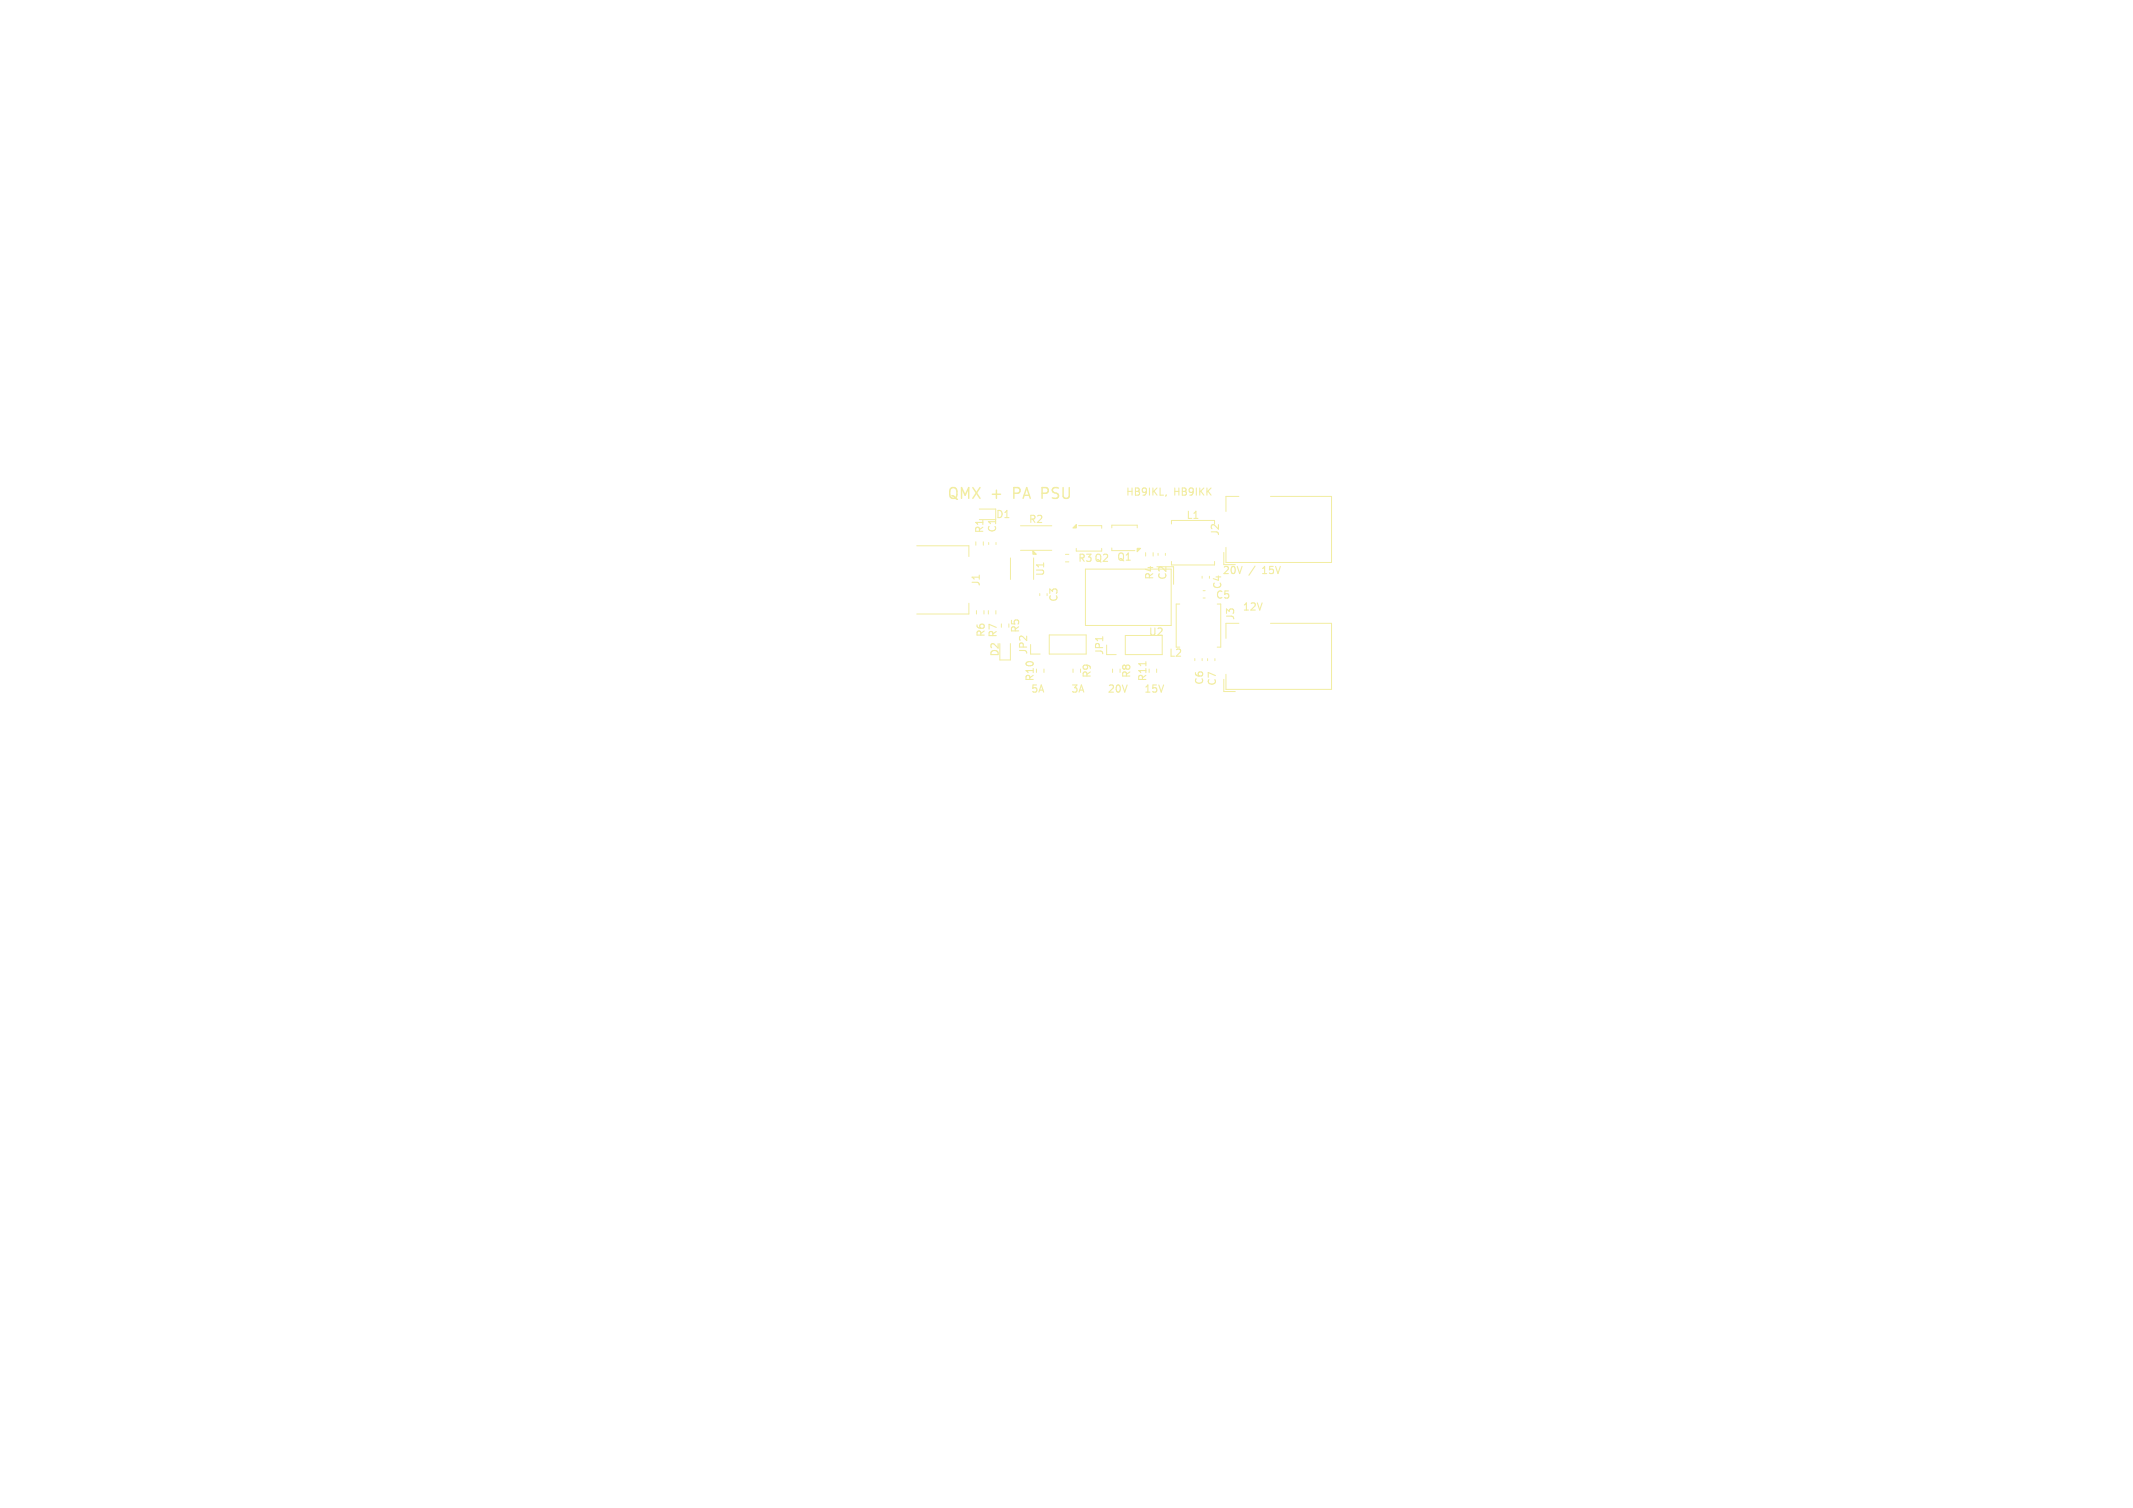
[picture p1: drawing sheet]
<svg xmlns="http://www.w3.org/2000/svg" width="297mm" height="210mm" viewBox="0 0 297 210" stroke-linecap="round" stroke-linejoin="round" font-family="sans-serif">
<defs><g id="words">
<g font-size="2.1" fill="#f2eda1">
<text x="131.8" y="69.6">QMX +</text>
<text x="141.3" y="69.6">PA PSU</text>
</g>
<g font-size="1.4" fill="#f2eda1">
<text x="156.7" y="69.1">HB9IKL,</text>
<text x="163.5" y="69.1">HB9IKK</text>
<text x="137.1" y="74.4" transform="rotate(-90 137.1 74.4)">R1</text>
<text x="138.6" y="72.4">D1</text>
<text x="138.9" y="74.3" transform="rotate(-90 138.9 74.3)">C1</text>
<text x="143.2" y="73">R2</text>
<text x="165.1" y="72.5">L1</text>
<text x="169.9" y="74.7" transform="rotate(-90 169.9 74.7)">J2</text>
<text x="136.6" y="81.7" transform="rotate(-90 136.6 81.7)">J1</text>
<text x="145.6" y="80.3" transform="rotate(-90 145.6 80.3)">U1</text>
<text x="147.4" y="83.9" transform="rotate(-90 147.4 83.9)">C3</text>
<text x="150" y="78.4">R3 Q2</text>
<text x="155.5" y="78.3">Q1</text>
<text x="160.8" y="80.8" transform="rotate(-90 160.8 80.8)">R4</text>
<text x="162.6" y="80.8" transform="rotate(-90 162.6 80.8)">C2</text>
<text x="169.2" y="83.6">C5</text>
<text x="170.2" y="80">20V</text>
<text x="170.3" y="82.1" transform="rotate(-90 170.3 82.1)">C4</text>
<text x="174" y="80">/</text>
<text x="176" y="80">15V</text>
<text x="137.3" y="88.8" transform="rotate(-90 137.3 88.8)">R6</text>
<text x="142.1" y="88.2" transform="rotate(-90 142.1 88.2)">R5</text>
<text x="159.9" y="88.7">U2</text>
<text x="172" y="86.5" transform="rotate(-90 172 86.5)">J3</text>
<text x="173" y="85.1">12V</text>
<text x="139.2" y="91.5" transform="rotate(-90 139.2 91.5)">D2 R7</text>
<text x="143.2" y="91.2" transform="rotate(-90 143.2 91.2)">JP2</text>
<text x="144.1" y="95" transform="rotate(-90 144.1 95)">R10</text>
<text x="152.1" y="94.5" transform="rotate(-90 152.1 94.5)">R9</text>
<text x="153.8" y="91.3" transform="rotate(-90 153.8 91.3)">JP1</text>
<text x="157.6" y="94.5" transform="rotate(-90 157.6 94.5)">R8</text>
<text x="159.8" y="95" transform="rotate(-90 159.8 95)">R11</text>
<text x="162.7" y="91.7">L2</text>
<text x="167.7" y="95.5" transform="rotate(-90 167.7 95.5)">C6</text>
<text x="169.5" y="95.6" transform="rotate(-90 169.5 95.6)">C7</text>
<text x="143.5" y="96.5">5A</text>
<text x="149.1" y="96.5">3A</text>
<text x="154.2" y="96.5">20V</text>
<text x="159.3" y="96.5">15V</text>
</g>
</g></defs>
<path d="M162.4 68.9l-.1 .2M153.5 88.7v.5M159.6 92.1v.6" fill="none" stroke="#f2eda1" stroke-width=".15"/>
<g fill="none" stroke="#f2eda1" stroke-width=".14">
<path d="M127.6 76h7.3v1.5M135.9 75.5v.4M136.4 70.9h2.2M136.4 72.4h2.2M136.9 75.5v.4M137.7 75.6v.2M138.7 75.6v.2M140.7 77.7v3M142.1 73.2h4.3M142.1 76.6h4.3M143.9 77.7v3M148.4 78.2h.4"/>
<path d="M148.4 77.2h.4M149.9 76.4v.3h3.5v-.3M150.2 73.2h3.2v.4M151.1 79.3h12v7.8h-12zM154.8 73.5v-.4h3.5v.4M154.8 76.3v.4h3.2M159.5 77v.4M160.6 77v.4M161.1 78.9h2.3v2.5M161.3 77.1v.2M162.3 77.1v.2M163.1 73v-.5h6v.5"/>
<path d="M163.1 78.2v.5h6v-.5M170.4 76.9v1.7M172.5 69.1h-1.8v2.1M176.9 69.1h8.5v9.2h-14.7v-2.1M134.9 84v1.5h-7.3M136 85v.5M137 85v.5M137.6 85v.5M138.7 85v.5M139.2 89.6v2.3h1.5v-2.3M140.5 86.9v.5M143.5 91.1h1.3"/>
<path d="M144.8 82.7v.2M145.4 93.2v.4M145.8 82.7v.2M146.1 88.4h5.1v2.7h-5.1zM149.4 93.2v.4M150.5 93.2v.4M154.1 91.2h1.3M154.9 93.2v.4M156 93.2v.4M156.7 88.5h5.1v2.7h-5.1zM161.1 93.2v.4M164.3 84.1h-.5v6h.5"/>
<path d="M166.4 91.7v.3M167.4 80.3v.2M167.4 91.7v.3M167.5 83.3h.3M167.5 82.3h.3M168.1 91.7v.3M168.4 80.3v.2M169.2 91.7v.3M169.5 84.1h.5v6h-.5M170.4 94.6v1.7h1.6M170.7 86.8v2.1M176.9 86.8h8.5v9.2h-14.7v-2.1"/>
</g>
<g fill="#f2eda1" stroke="#f2eda1" stroke-width=".14">
<path d="M158.3 76.4h.5l-.5 .4z"/>
<path d="M149.4 73.5l.5-.5v.5z"/>
<path d="M143.8 76.7l.5 .5h-.5z"/>
</g>
<use href="#words"/>
</svg>
